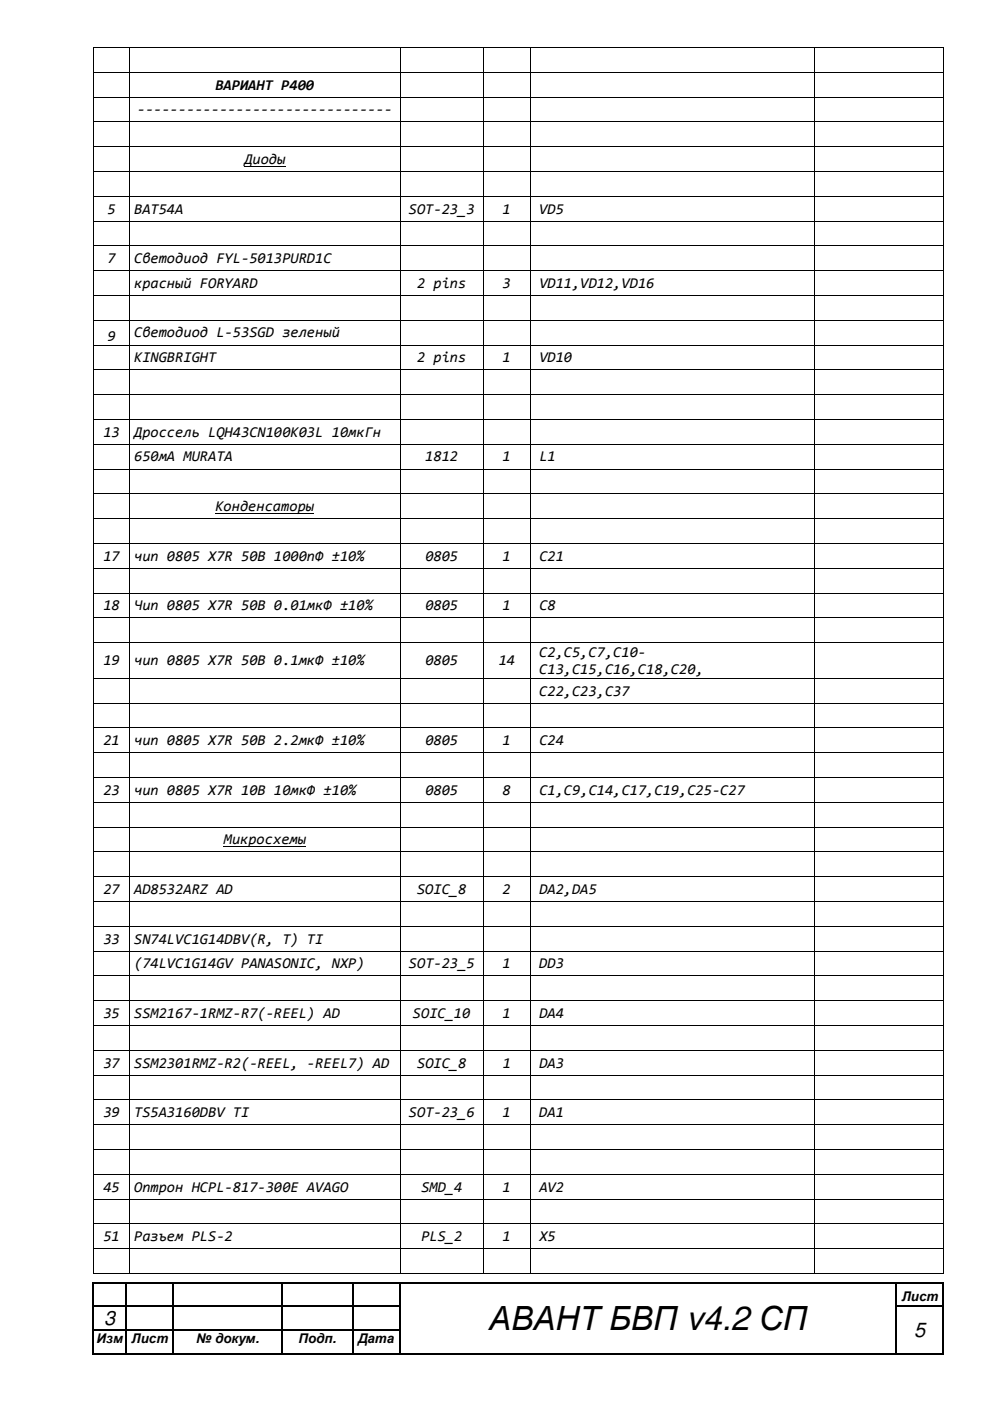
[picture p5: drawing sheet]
<svg xmlns="http://www.w3.org/2000/svg" width="210mm" height="297mm" viewBox="0 0 210 297" stroke-linecap="round" stroke-linejoin="round" font-family="sans-serif">
<defs><g id="words">
<text font-size="7.1" x="103.7" y="282">АВАНТ БВП v4.2 СП</text>
<g font-size="4.2">
<text x="22.1" y="281">3</text>
<text x="193.8" y="283.4">5</text>
</g>
<g font-size="3.2">
<text x="45.7" y="19">ВАРИАНТ Р400</text>
<text x="29.1" y="24.3">-------------------------------</text>
<text x="51.8" y="34.8">Диоды</text>
<text x="22.8" y="45.3">5</text>
<text x="28.4" y="45.3">BAT54A</text>
<text x="86.7" y="45.3">SOT-23_3</text>
<text x="106.6" y="45.3">1</text>
<text x="114.3" y="45.3">VD5</text>
<text x="22.8" y="55.8">7</text>
<text x="28.4" y="55.8">Светодиод FYL-5013PURD1C</text>
<text x="28.4" y="61">красный FORYARD</text>
<text x="88.4" y="61">2 pins</text>
<text x="106.6" y="61">3</text>
<text x="114.4" y="61">VD11,VD12,VD16</text>
<text x="28.4" y="71.5">Светодиод L-53SGD зеленый</text>
<text x="22.8" y="72.2">9</text>
<text x="28.4" y="76.8">KINGBRIGHT</text>
<text x="88.4" y="76.8">2 pins</text>
<text x="106.6" y="76.8">1</text>
<text x="114.4" y="76.8">VD10</text>
<text x="21.9" y="92.6">13</text>
<text x="28.5" y="92.6">Дроссель LQH43CN100K03L 10мкГн</text>
<text x="28.4" y="97.8">650мА MURATA</text>
<text x="90.2" y="97.8">1812</text>
<text x="106.6" y="97.8">1</text>
<text x="114.4" y="97.8">L1</text>
<text x="45.7" y="108.3">Конденсаторы</text>
<text x="21.9" y="118.9">17</text>
<text x="28.4" y="118.9">чип 0805 X7R 50В 1000пФ ±10%</text>
<text x="90.2" y="118.9">0805</text>
<text x="106.6" y="118.9">1</text>
<text x="114.4" y="118.9">C21</text>
<text x="21.9" y="129.4">18</text>
<text x="28.4" y="129.4">Чип 0805 X7R 50В 0.01мкФ ±10%</text>
<text x="90.2" y="129.4">0805</text>
<text x="106.6" y="129.4">1</text>
<text x="114.4" y="129.4">C8</text>
<text x="21.9" y="141.1">19</text>
<text x="28.4" y="141.1">чип 0805 X7R 50В 0.1мкФ ±10%</text>
<text x="90.2" y="141.1">0805</text>
<text x="105.7" y="141.1">14</text>
<text x="114.3" y="139.2">C2,C5,C7,C10-</text>
<text x="114.3" y="142.9">C13,C15,C16,C18,C20,</text>
<text x="114.3" y="147.5">C22,C23,C37</text>
<text x="21.9" y="158">21</text>
<text x="28.4" y="158">чип 0805 X7R 50В 2.2мкФ ±10%</text>
<text x="90.2" y="158">0805</text>
<text x="106.6" y="158">1</text>
<text x="114.4" y="158">C24</text>
<text x="21.9" y="168.5">23</text>
<text x="28.4" y="168.5">чип 0805 X7R 10В 10мкФ ±10%</text>
<text x="90.2" y="168.5">0805</text>
<text x="106.6" y="168.5">8</text>
<text x="114.4" y="168.5">C1,C9,C14,C17,C19,C25-C27</text>
<text x="47.5" y="179">Микросхемы</text>
<text x="21.9" y="189.6">27</text>
<text x="28.5" y="189.6">AD8532ARZ AD</text>
<text x="88.4" y="189.6">SOIC_8</text>
<text x="106.6" y="189.6">2</text>
<text x="114.4" y="189.6">DA2,DA5</text>
<text x="21.9" y="200.1">33</text>
<text x="28.4" y="200.1">SN74LVC1G14DBV(R, T) TI</text>
<text x="28.4" y="205.3">(74LVC1G14GV PANASONIC, NXP)</text>
<text x="86.7" y="205.3">SOT-23_5</text>
<text x="106.6" y="205.3">1</text>
<text x="114.3" y="205.3">DD3</text>
<text x="21.9" y="215.8">35</text>
<text x="28.4" y="215.8">SSM2167-1RMZ-R7(-REEL) AD</text>
<text x="87.6" y="215.8">SOIC_10</text>
<text x="106.6" y="215.8">1</text>
<text x="114.4" y="215.8">DA4</text>
<text x="21.9" y="226.4">37</text>
<text x="28.4" y="226.4">SSM2301RMZ-R2(-REEL, -REEL7) AD</text>
<text x="88.5" y="226.4">SOIC_8</text>
<text x="106.6" y="226.4">1</text>
<text x="114.4" y="226.4">DA3</text>
<text x="21.9" y="236.9">39</text>
<text x="28.4" y="236.9">TS5A3160DBV TI</text>
<text x="86.7" y="236.9">SOT-23_6</text>
<text x="106.6" y="236.9">1</text>
<text x="114.3" y="236.9">DA1</text>
<text x="21.9" y="252.6">45</text>
<text x="28.4" y="252.6">Оптрон HCPL-817-300E AVAGO</text>
<text x="89.3" y="252.6">SMD_4</text>
<text x="106.6" y="252.6">1</text>
<text x="114.4" y="252.6">AV2</text>
<text x="21.9" y="263.1">51</text>
<text x="28.4" y="263.1">Разъем PLS-2</text>
<text x="89.3" y="263.1">PLS_2</text>
<text x="106.6" y="263.1">1</text>
<text x="114.4" y="263.1">X5</text>
</g>
<g font-size="2.8">
<text x="191.2" y="275.8">Лист</text>
<text x="20.5" y="284.7">Изм</text>
<text x="27.9" y="284.7">Лист</text>
<text x="41.6" y="284.7">№ докум.</text>
<text x="63.3" y="284.7">Подп.</text>
<text x="75.9" y="284.7">Дата</text>
</g>
</g></defs>
<g fill="#000">
<path d="M19.6 10h.2v.2h-.2zM19.6 15.2h.2v.2h-.2zM27.3 10h.2v.2h-.2zM27.3 15.2h.2v.2h-.2zM84.8 10h.2v.2h-.2zM84.8 15.2h.2v.2h-.2zM102.4 10h.1v.2h-.1zM102.4 15.2h.1v.2h-.1zM112.4 10h.1v.2h-.1zM112.4 15.2h.1v.2h-.1zM172.6 10h.1v.2h-.1zM172.6 15.2h.1v.2h-.1z"/>
<path d="M200 10h.2v.2h-.2zM200 15.2h.2v.2h-.2zM19.6 20.5h.2v.2h-.2zM19.6 25.8h.2v.1h-.2zM19.6 31h.2v.2h-.2zM19.6 36.3h.2v.1h-.2zM27.3 20.5h.2v.2h-.2zM27.3 25.8h.2v.1h-.2zM27.3 31h.2v.2h-.2zM27.3 36.3h.2v.1h-.2zM84.8 20.5h.2v.2h-.2zM84.8 25.8h.2v.1h-.2z"/>
<path d="M84.8 31h.2v.2h-.2zM84.8 36.3h.2v.1h-.2zM102.4 20.5h.1v.2h-.1zM102.4 25.8h.1v.1h-.1zM102.4 31h.1v.2h-.1zM102.4 36.3h.1v.1h-.1zM112.4 20.5h.1v.2h-.1zM112.4 25.8h.1v.1h-.1zM112.4 31h.1v.2h-.1zM112.4 36.3h.1v.1h-.1zM172.6 20.5h.1v.2h-.1zM172.6 25.8h.1v.1h-.1z"/>
<path d="M172.6 31h.1v.2h-.1zM172.6 36.3h.1v.1h-.1zM200 20.5h.2v.2h-.2zM200 25.8h.2v.1h-.2zM200 31h.2v.2h-.2zM200 36.3h.2v.1h-.2zM19.6 41.5h.2v.2h-.2zM19.6 46.8h.2v.1h-.2zM19.6 52.1h.2v.1h-.2zM19.6 57.3h.2v.2h-.2zM27.3 41.5h.2v.2h-.2zM27.3 46.8h.2v.1h-.2z"/>
<path d="M27.3 52.1h.2v.1h-.2zM27.3 57.3h.2v.2h-.2zM84.8 41.5h.2v.2h-.2zM84.8 46.8h.2v.1h-.2zM84.8 52.1h.2v.1h-.2zM84.8 57.3h.2v.2h-.2zM102.4 41.5h.1v.2h-.1zM102.4 46.8h.1v.1h-.1zM102.4 52.1h.1v.1h-.1zM102.4 57.3h.1v.2h-.1zM112.4 41.5h.1v.2h-.1zM112.4 46.8h.1v.1h-.1z"/>
<path d="M112.4 52.1h.1v.1h-.1zM112.4 57.3h.1v.2h-.1zM172.6 41.5h.1v.2h-.1zM172.6 46.8h.1v.1h-.1zM172.6 52.1h.1v.1h-.1zM172.6 57.3h.1v.2h-.1zM200 41.5h.2v.2h-.2zM200 46.8h.2v.1h-.2zM200 52.1h.2v.1h-.2zM200 57.3h.2v.2h-.2zM19.6 62.6h.2v.1h-.2zM19.6 67.8h.2v.2h-.2z"/>
<path d="M19.6 73.1h.2v.1h-.2zM19.6 78.3h.2v.2h-.2zM27.3 62.6h.2v.1h-.2zM27.3 67.8h.2v.2h-.2zM27.3 73.1h.2v.1h-.2zM27.3 78.3h.2v.2h-.2zM84.8 62.6h.2v.1h-.2zM84.8 67.8h.2v.2h-.2zM84.8 73.1h.2v.1h-.2zM84.8 78.3h.2v.2h-.2zM102.4 62.6h.1v.1h-.1zM102.4 67.8h.1v.2h-.1z"/>
<path d="M102.4 73.1h.1v.1h-.1zM102.4 78.3h.1v.2h-.1zM112.4 62.6h.1v.1h-.1zM112.4 67.8h.1v.2h-.1zM112.4 73.1h.1v.1h-.1zM112.4 78.3h.1v.2h-.1zM172.6 62.6h.1v.1h-.1zM172.6 67.8h.1v.2h-.1zM172.6 73.1h.1v.1h-.1zM172.6 78.3h.1v.2h-.1zM200 62.6h.2v.1h-.2zM200 67.8h.2v.2h-.2z"/>
<path d="M200 73.1h.2v.1h-.2zM200 78.3h.2v.2h-.2zM19.6 83.6h.2v.2h-.2zM19.6 88.9h.2v.1h-.2zM19.6 94.1h.2v.2h-.2zM19.6 99.4h.2v.1h-.2zM27.3 83.6h.2v.2h-.2zM27.3 88.9h.2v.1h-.2zM27.3 94.1h.2v.2h-.2zM27.3 99.4h.2v.1h-.2zM84.8 83.6h.2v.2h-.2zM84.8 88.9h.2v.1h-.2z"/>
<path d="M84.8 94.1h.2v.2h-.2zM84.8 99.4h.2v.1h-.2zM102.4 83.6h.1v.2h-.1zM102.4 88.9h.1v.1h-.1zM102.4 94.1h.1v.2h-.1zM102.4 99.4h.1v.1h-.1zM112.4 83.6h.1v.2h-.1zM112.4 88.9h.1v.1h-.1zM112.4 94.1h.1v.2h-.1zM112.4 99.4h.1v.1h-.1zM172.6 83.6h.1v.2h-.1zM172.6 88.9h.1v.1h-.1z"/>
<path d="M172.6 94.1h.1v.2h-.1zM172.6 99.4h.1v.1h-.1zM200 83.6h.2v.2h-.2zM200 88.9h.2v.1h-.2zM200 94.1h.2v.2h-.2zM200 99.4h.2v.1h-.2zM19.6 104.6h.2v.2h-.2zM19.6 109.9h.2v.1h-.2zM19.6 115.1h.2v.2h-.2zM27.3 104.6h.2v.2h-.2zM27.3 109.9h.2v.1h-.2zM27.3 115.1h.2v.2h-.2z"/>
<path d="M84.8 104.6h.2v.2h-.2zM84.8 109.9h.2v.1h-.2zM84.8 115.1h.2v.2h-.2zM102.4 104.6h.1v.2h-.1zM102.4 109.9h.1v.1h-.1zM102.4 115.1h.1v.2h-.1zM112.4 104.6h.1v.2h-.1zM112.4 109.9h.1v.1h-.1zM112.4 115.1h.1v.2h-.1zM172.6 104.6h.1v.2h-.1zM172.6 109.9h.1v.1h-.1zM172.6 115.1h.1v.2h-.1z"/>
<path d="M200 104.6h.2v.2h-.2zM200 109.9h.2v.1h-.2zM200 115.1h.2v.2h-.2zM19.6 120.4h.2v.2h-.2zM19.6 125.6h.2v.2h-.2zM19.6 130.9h.2v.2h-.2zM19.6 136.1h.2v.2h-.2zM27.3 120.4h.2v.2h-.2zM27.3 125.6h.2v.2h-.2zM27.3 130.9h.2v.2h-.2zM27.3 136.1h.2v.2h-.2zM84.8 120.4h.2v.2h-.2z"/>
<path d="M84.8 125.6h.2v.2h-.2zM84.8 130.9h.2v.2h-.2zM84.8 136.1h.2v.2h-.2zM102.4 120.4h.1v.2h-.1zM102.4 125.6h.1v.2h-.1zM102.4 130.9h.1v.2h-.1zM102.4 136.1h.1v.2h-.1zM112.4 120.4h.1v.2h-.1zM112.4 125.6h.1v.2h-.1zM112.4 130.9h.1v.2h-.1zM112.4 136.1h.1v.2h-.1zM172.6 120.4h.1v.2h-.1z"/>
<path d="M172.6 125.6h.1v.2h-.1zM172.6 130.9h.1v.2h-.1zM172.6 136.1h.1v.2h-.1zM200 120.4h.2v.2h-.2zM200 125.6h.2v.2h-.2zM200 130.9h.2v.2h-.2zM200 136.1h.2v.2h-.2zM19.6 143.8h.2v.1h-.2zM19.6 149h.2v.2h-.2zM19.6 154.3h.2v.1h-.2zM19.6 159.6h.2v.1h-.2zM27.3 143.8h.2v.1h-.2z"/>
<path d="M27.3 149h.2v.2h-.2zM27.3 154.3h.2v.1h-.2zM27.3 159.6h.2v.1h-.2zM84.8 143.8h.2v.1h-.2zM84.8 149h.2v.2h-.2zM84.8 154.3h.2v.1h-.2zM84.8 159.6h.2v.1h-.2zM102.4 143.8h.1v.1h-.1zM102.4 149h.1v.2h-.1zM102.4 154.3h.1v.1h-.1zM102.4 159.6h.1v.1h-.1zM112.4 143.8h.1v.1h-.1z"/>
<path d="M112.4 149h.1v.2h-.1zM112.4 154.3h.1v.1h-.1zM112.4 159.6h.1v.1h-.1zM172.6 143.8h.1v.1h-.1zM172.6 149h.1v.2h-.1zM172.6 154.3h.1v.1h-.1zM172.6 159.6h.1v.1h-.1zM200 143.8h.2v.1h-.2zM200 149h.2v.2h-.2zM200 154.3h.2v.1h-.2zM200 159.6h.2v.1h-.2zM19.6 164.8h.2v.2h-.2z"/>
<path d="M19.6 170.1h.2v.1h-.2zM19.6 175.3h.2v.2h-.2zM27.3 164.8h.2v.2h-.2zM27.3 170.1h.2v.1h-.2zM27.3 175.3h.2v.2h-.2zM84.8 164.8h.2v.2h-.2zM84.8 170.1h.2v.1h-.2zM84.8 175.3h.2v.2h-.2zM102.4 164.8h.1v.2h-.1zM102.4 170.1h.1v.1h-.1zM102.4 175.3h.1v.2h-.1zM112.4 164.8h.1v.2h-.1z"/>
<path d="M112.4 170.1h.1v.1h-.1zM112.4 175.3h.1v.2h-.1zM172.6 164.8h.1v.2h-.1zM172.6 170.1h.1v.1h-.1zM172.6 175.3h.1v.2h-.1zM200 164.8h.2v.2h-.2zM200 170.1h.2v.1h-.2zM200 175.3h.2v.2h-.2zM19.6 180.6h.2v.1h-.2zM19.6 185.8h.2v.2h-.2zM19.6 191.1h.2v.2h-.2zM19.6 196.3h.2v.2h-.2z"/>
<path d="M27.3 180.6h.2v.1h-.2zM27.3 185.8h.2v.2h-.2zM27.3 191.1h.2v.2h-.2zM27.3 196.3h.2v.2h-.2zM84.8 180.6h.2v.1h-.2zM84.8 185.8h.2v.2h-.2zM84.8 191.1h.2v.2h-.2zM84.8 196.3h.2v.2h-.2zM102.4 180.6h.1v.1h-.1zM102.4 185.8h.1v.2h-.1zM102.4 191.1h.1v.2h-.1zM102.4 196.3h.1v.2h-.1z"/>
<path d="M112.4 180.6h.1v.1h-.1zM112.4 185.8h.1v.2h-.1zM112.4 191.1h.1v.2h-.1zM112.4 196.3h.1v.2h-.1zM172.6 180.6h.1v.1h-.1zM172.6 185.8h.1v.2h-.1zM172.6 191.1h.1v.2h-.1zM172.6 196.3h.1v.2h-.1zM200 180.6h.2v.1h-.2zM200 185.8h.2v.2h-.2zM200 191.1h.2v.2h-.2zM200 196.3h.2v.2h-.2z"/>
<path d="M19.6 201.6h.2v.2h-.2zM19.6 206.8h.2v.2h-.2zM19.6 212.1h.2v.2h-.2zM19.6 217.3h.2v.2h-.2zM27.3 201.6h.2v.2h-.2zM27.3 206.8h.2v.2h-.2zM27.3 212.1h.2v.2h-.2zM27.3 217.3h.2v.2h-.2zM84.8 201.6h.2v.2h-.2zM84.8 206.8h.2v.2h-.2zM84.8 212.1h.2v.2h-.2zM84.8 217.3h.2v.2h-.2z"/>
<path d="M102.4 201.6h.1v.2h-.1zM102.4 206.8h.1v.2h-.1zM102.4 212.1h.1v.2h-.1zM102.4 217.3h.1v.2h-.1zM112.4 201.6h.1v.2h-.1zM112.4 206.8h.1v.2h-.1zM112.4 212.1h.1v.2h-.1zM112.4 217.3h.1v.2h-.1zM172.6 201.6h.1v.2h-.1zM172.6 206.8h.1v.2h-.1zM172.6 212.1h.1v.2h-.1zM172.6 217.3h.1v.2h-.1z"/>
<path d="M200 201.6h.2v.2h-.2zM200 206.8h.2v.2h-.2zM200 212.1h.2v.2h-.2zM200 217.3h.2v.2h-.2zM19.6 222.6h.2v.2h-.2zM19.6 227.9h.2v.1h-.2zM19.6 233.1h.2v.2h-.2zM19.6 238.4h.2v.1h-.2zM27.3 222.6h.2v.2h-.2zM27.3 227.9h.2v.1h-.2zM27.3 233.1h.2v.2h-.2zM27.3 238.4h.2v.1h-.2z"/>
<path d="M84.8 222.6h.2v.2h-.2zM84.8 227.9h.2v.1h-.2zM84.8 233.1h.2v.2h-.2zM84.8 238.4h.2v.1h-.2zM102.4 222.6h.1v.2h-.1zM102.4 227.9h.1v.1h-.1zM102.4 233.1h.1v.2h-.1zM102.4 238.4h.1v.1h-.1zM112.4 222.6h.1v.2h-.1zM112.4 227.9h.1v.1h-.1zM112.4 233.1h.1v.2h-.1zM112.4 238.4h.1v.1h-.1z"/>
<path d="M172.6 222.6h.1v.2h-.1zM172.6 227.9h.1v.1h-.1zM172.6 233.1h.1v.2h-.1zM172.6 238.4h.1v.1h-.1zM200 222.6h.2v.2h-.2zM200 227.9h.2v.1h-.2zM200 233.1h.2v.2h-.2zM200 238.4h.2v.1h-.2zM19.6 243.6h.2v.2h-.2zM19.6 248.9h.2v.1h-.2zM19.6 254.2h.2v.1h-.2zM19.6 259.4h.2v.2h-.2z"/>
<path d="M27.3 243.6h.2v.2h-.2zM27.3 248.9h.2v.1h-.2zM27.3 254.2h.2v.1h-.2zM27.3 259.4h.2v.2h-.2zM84.8 243.6h.2v.2h-.2zM84.8 248.9h.2v.1h-.2zM84.8 254.2h.2v.1h-.2zM84.8 259.4h.2v.2h-.2zM102.4 243.6h.1v.2h-.1zM102.4 248.9h.1v.1h-.1zM102.4 254.2h.1v.1h-.1zM102.4 259.4h.1v.2h-.1z"/>
<path d="M112.4 243.6h.1v.2h-.1zM112.4 248.9h.1v.1h-.1zM112.4 254.2h.1v.1h-.1zM112.4 259.4h.1v.2h-.1zM172.6 243.6h.1v.2h-.1zM172.6 248.9h.1v.1h-.1zM172.6 254.2h.1v.1h-.1zM172.6 259.4h.1v.2h-.1zM200 243.6h.2v.2h-.2zM200 248.9h.2v.1h-.2zM200 254.2h.2v.1h-.2zM200 259.4h.2v.2h-.2z"/>
<path d="M19.6 271.9h.3v.2h-.3zM19.6 276.9h.3v.2h-.3zM19.6 264.7h.2v.1h-.2zM19.6 269.9h.2v.2h-.2zM26.6 271.9h.3v.2h-.3zM26.6 276.9h.3v.2h-.3zM27.3 264.7h.2v.1h-.2zM27.3 269.9h.2v.2h-.2zM36.6 271.9h.3v.2h-.3zM36.6 276.9h.3v.2h-.3zM59.6 271.9h.3v.2h-.3zM59.6 276.9h.3v.2h-.3z"/>
<path d="M74.6 271.9h.3v.2h-.3zM74.6 276.9h.3v.2h-.3zM84.6 271.9h.3v.2h-.3zM84.6 276.9h.3v.2h-.3zM84.8 264.7h.2v.1h-.2zM84.8 269.9h.2v.2h-.2zM102.4 264.7h.1v.1h-.1zM102.4 269.9h.1v.2h-.1zM112.4 264.7h.1v.1h-.1zM112.4 269.9h.1v.2h-.1zM172.6 264.7h.1v.1h-.1zM172.6 269.9h.1v.2h-.1z"/>
<path d="M189.9 271.9h.2v.2h-.2zM189.9 276.9h.2v.2h-.2zM199.9 271.9h.3v.2h-.3zM199.9 276.9h.3v.2h-.3zM200 264.7h.2v.1h-.2zM200 269.9h.2v.2h-.2zM19.6 281.9h.3v.3h-.3zM19.6 286.9h.3v.2h-.3zM26.6 281.9h.3v.3h-.3zM26.6 286.9h.3v.2h-.3zM36.6 281.9h.3v.3h-.3zM36.6 286.9h.3v.2h-.3z"/>
<path d="M59.6 281.9h.3v.3h-.3zM59.6 286.9h.3v.2h-.3zM74.6 281.9h.3v.3h-.3zM74.6 286.9h.3v.2h-.3zM84.6 281.9h.3v.3h-.3zM84.6 286.9h.3v.2h-.3zM189.9 281.9h.2v.3h-.2zM189.9 286.9h.2v.2h-.2zM199.9 281.9h.3v.3h-.3zM199.9 286.9h.3v.2h-.3z"/>
</g>
<g fill="none" stroke="#000" stroke-width=".25">
<path d="M19.7 272.1v4.8M19.7 277.1v4.8M19.9 272h6.7M19.9 277h6.7M26.8 272.1v4.8M26.8 277.1v4.8M26.9 272h9.7M26.9 277h9.7M36.7 272.1v4.8M36.7 277.1v4.8M36.9 272h22.7M36.9 277h22.7"/>
<path d="M59.7 272.1v4.8M59.7 277.1v4.8M59.9 272h14.7M59.9 277h14.7M74.8 272.1v4.8M74.8 277.1v4.8M74.9 272h9.7M74.9 277h9.7M84.8 272.1v4.8M84.8 277.1v4.8M84.9 272h105M190 272.1v4.8"/>
<path d="M190 277.1v4.8M190.1 272h9.8M190.1 277h9.8M200 272.1v4.8M200 277.1v4.8M19.7 282.2v4.7M19.9 282h6.7M19.9 287h6.7M26.8 282.2v4.7M26.9 282h9.7M26.9 287h9.7M36.7 282.2v4.7"/>
<path d="M36.9 282h22.7M36.9 287h22.7M59.7 282.2v4.7M59.9 282h14.7M59.9 287h14.7M74.8 282.2v4.7M74.9 282h9.7M74.9 287h9.7M84.8 282.2v4.7M84.9 287h105M190 282.2v4.7M190.1 287h9.8"/>
<path d="M200 282.2v4.7"/>
</g>
<g fill="none" stroke="#000" stroke-width=".21">
<path d="M19.7 10.2v5M19.7 15.4v5.1M19.8 10.1h7.5M19.8 15.3h7.5M27.4 10.2v5M27.4 15.4v5.1M27.5 10.1h57.3M27.5 15.3h57.3M84.9 10.2v5M84.9 15.4v5.1M85 10.1h17.4M85 15.3h17.4"/>
<path d="M102.4 10.2v5M102.4 15.4v5.1M102.5 10.1h9.9M102.5 15.3h9.9M112.4 10.2v5M112.4 15.4v5.1M112.5 10.1h60.1M112.5 15.3h60.1M172.6 10.2v5M172.6 15.4v5.1M172.7 10.1h27.3M172.7 15.3h27.3"/>
<path d="M200.1 10.2v5M200.1 15.4v5.1M19.7 20.7v5.1M19.7 25.9v5.1M19.7 31.2v5.1M19.7 36.4v5.1M19.8 20.6h7.5M19.8 25.9h7.5M19.8 31.1h7.5M19.8 36.4h7.5M27.4 20.7v5.1M27.4 25.9v5.1"/>
<path d="M27.4 31.2v5.1M27.4 36.4v5.1M27.5 20.6h57.3M27.5 25.9h57.3M27.5 31.1h57.3M27.5 36.4h57.3M51.8 35.3h8.7M84.9 20.7v5.1M84.9 25.9v5.1M84.9 31.2v5.1M84.9 36.4v5.1M85 20.6h17.4"/>
<path d="M85 25.9h17.4M85 31.1h17.4M85 36.4h17.4M102.4 20.7v5.1M102.4 25.9v5.1M102.4 31.2v5.1M102.4 36.4v5.1M102.5 20.6h9.9M102.5 25.9h9.9M102.5 31.1h9.9M102.5 36.4h9.9M112.4 20.7v5.1"/>
<path d="M112.4 25.9v5.1M112.4 31.2v5.1M112.4 36.4v5.1M112.5 20.6h60.1M112.5 25.9h60.1M112.5 31.1h60.1M112.5 36.4h60.1M172.6 20.7v5.1M172.6 25.9v5.1M172.6 31.2v5.1M172.6 36.4v5.1M172.7 20.6h27.3"/>
<path d="M172.7 25.9h27.3M172.7 31.1h27.3M172.7 36.4h27.3M200.1 20.7v5.1M200.1 25.9v5.1M200.1 31.2v5.1M200.1 36.4v5.1M19.7 41.7v5.1M19.7 46.9v5.2M19.7 52.2v5.1M19.7 57.5v5.1M19.8 41.6h7.5"/>
<path d="M19.8 46.9h7.5M19.8 52.2h7.5M19.8 57.4h7.5M27.4 41.7v5.1M27.4 46.9v5.2M27.4 52.2v5.1M27.4 57.5v5.1M27.5 41.6h57.3M27.5 46.9h57.3M27.5 52.2h57.3M27.5 57.4h57.3M84.9 41.7v5.1"/>
<path d="M84.9 46.9v5.2M84.9 52.2v5.1M84.9 57.5v5.1M85 41.6h17.4M85 46.9h17.4M85 52.2h17.4M85 57.4h17.4M102.4 41.7v5.1M102.4 46.9v5.2M102.4 52.2v5.1M102.4 57.5v5.1M102.5 41.6h9.9"/>
<path d="M102.5 46.9h9.9M102.5 52.2h9.9M102.5 57.4h9.9M112.4 41.7v5.1M112.4 46.9v5.2M112.4 52.2v5.1M112.4 57.5v5.1M112.5 41.6h60.1M112.5 46.9h60.1M112.5 52.2h60.1M112.5 57.4h60.1M172.6 41.7v5.1"/>
<path d="M172.6 46.9v5.2M172.6 52.2v5.1M172.6 57.5v5.1M172.7 41.6h27.3M172.7 46.9h27.3M172.7 52.2h27.3M172.7 57.4h27.3M200.1 41.7v5.1M200.1 46.9v5.2M200.1 52.2v5.1M200.1 57.5v5.1M19.7 62.7v5.1"/>
<path d="M19.7 68v5.1M19.7 73.2v5.1M19.7 78.5v5.1M19.8 62.7h7.5M19.8 67.9h7.5M19.8 73.2h7.5M19.8 78.4h7.5M27.4 62.7v5.1M27.4 68v5.1M27.4 73.2v5.1M27.4 78.5v5.1M27.5 62.7h57.3"/>
<path d="M27.5 67.9h57.3M27.5 73.2h57.3M27.5 78.4h57.3M84.9 62.7v5.1M84.9 68v5.1M84.9 73.2v5.1M84.9 78.5v5.1M85 62.7h17.4M85 67.9h17.4M85 73.2h17.4M85 78.4h17.4M102.4 62.7v5.1"/>
<path d="M102.4 68v5.1M102.4 73.2v5.1M102.4 78.5v5.1M102.5 62.7h9.9M102.5 67.9h9.9M102.5 73.2h9.9M102.5 78.4h9.9M112.4 62.7v5.1M112.4 68v5.1M112.4 73.2v5.1M112.4 78.5v5.1M112.5 62.7h60.1"/>
<path d="M112.5 67.9h60.1M112.5 73.2h60.1M112.5 78.4h60.1M172.6 62.7v5.1M172.6 68v5.1M172.6 73.2v5.1M172.6 78.5v5.1M172.7 62.7h27.3M172.7 67.9h27.3M172.7 73.2h27.3M172.7 78.4h27.3M200.1 62.7v5.1"/>
<path d="M200.1 68v5.1M200.1 73.2v5.1M200.1 78.5v5.1M19.7 83.8v5.1M19.7 89v5.1M19.7 94.3v5.1M19.7 99.5v5.1M19.8 83.7h7.5M19.8 88.9h7.5M19.8 94.2h7.5M19.8 99.4h7.5M27.4 83.8v5.1"/>
<path d="M27.4 89v5.1M27.4 94.3v5.1M27.4 99.5v5.1M27.5 83.7h57.3M27.5 88.9h57.3M27.5 94.2h57.3M27.5 99.4h57.3M84.9 83.8v5.1M84.9 89v5.1M84.9 94.3v5.1M84.9 99.5v5.1M85 83.7h17.4"/>
<path d="M85 88.9h17.4M85 94.2h17.4M85 99.4h17.4M102.4 83.8v5.1M102.4 89v5.1M102.4 94.3v5.1M102.4 99.5v5.1M102.5 83.7h9.9M102.5 88.9h9.9M102.5 94.2h9.9M102.5 99.4h9.9M112.4 83.8v5.1"/>
<path d="M112.4 89v5.1M112.4 94.3v5.1M112.4 99.5v5.1M112.5 83.7h60.1M112.5 88.9h60.1M112.5 94.2h60.1M112.5 99.4h60.1M172.6 83.8v5.1M172.6 89v5.1M172.6 94.3v5.1M172.6 99.5v5.1M172.7 83.7h27.3"/>
<path d="M172.7 88.9h27.3M172.7 94.2h27.3M172.7 99.4h27.3M200.1 83.8v5.1M200.1 89v5.1M200.1 94.3v5.1M200.1 99.5v5.1M19.7 104.8v5.1M19.7 110v5.1M19.7 115.3v5.1M19.8 104.7h7.5M19.8 109.9h7.5"/>
<path d="M19.8 115.2h7.5M27.4 104.8v5.1M27.4 110v5.1M27.4 115.3v5.1M27.5 104.7h57.3M27.5 109.9h57.3M27.5 115.2h57.3M45.7 108.9h20.9M84.9 104.8v5.1M84.9 110v5.1M84.9 115.3v5.1M85 104.7h17.4"/>
<path d="M85 109.9h17.4M85 115.2h17.4M102.4 104.8v5.1M102.4 110v5.1M102.4 115.3v5.1M102.5 104.7h9.9M102.5 109.9h9.9M102.5 115.2h9.9M112.4 104.8v5.1M112.4 110v5.1M112.4 115.3v5.1M112.5 104.7h60.1"/>
<path d="M112.5 109.9h60.1M112.5 115.2h60.1M172.6 104.8v5.1M172.6 110v5.1M172.6 115.3v5.1M172.7 104.7h27.3M172.7 109.9h27.3M172.7 115.2h27.3M200.1 104.8v5.1M200.1 110v5.1M200.1 115.3v5.1M19.7 120.6v5"/>
<path d="M19.7 125.8v5.1M19.7 131.1v5M19.7 136.3v7.5M19.8 120.5h7.5M19.8 125.7h7.5M19.8 131h7.5M19.8 136.2h7.5M27.4 120.6v5M27.4 125.8v5.1M27.4 131.1v5M27.4 136.3v7.5M27.5 120.5h57.3"/>
<path d="M27.5 125.7h57.3M27.5 131h57.3M27.5 136.2h57.3M84.9 120.6v5M84.9 125.8v5.1M84.9 131.1v5M84.9 136.3v7.5M85 120.5h17.4M85 125.7h17.4M85 131h17.4M85 136.2h17.4M102.4 120.6v5"/>
<path d="M102.4 125.8v5.1M102.4 131.1v5M102.4 136.3v7.5M102.5 120.5h9.9M102.5 125.7h9.9M102.5 131h9.9M102.5 136.2h9.9M112.4 120.6v5M112.4 125.8v5.1M112.4 131.1v5M112.4 136.3v7.5M112.5 120.5h60.1"/>
<path d="M112.5 125.7h60.1M112.5 131h60.1M112.5 136.2h60.1M172.6 120.6v5M172.6 125.8v5.1M172.6 131.1v5M172.6 136.3v7.5M172.7 120.5h27.3M172.7 125.7h27.3M172.7 131h27.3M172.7 136.2h27.3M200.1 120.6v5"/>
<path d="M200.1 125.8v5.1M200.1 131.1v5M200.1 136.3v7.5M19.7 143.9v5.1M19.7 149.2v5.1M19.7 154.4v5.2M19.7 159.7v5.1M19.8 143.8h7.5M19.8 149.1h7.5M19.8 154.3h7.5M19.8 159.6h7.5M27.4 143.9v5.1"/>
<path d="M27.4 149.2v5.1M27.4 154.4v5.2M27.4 159.7v5.1M27.5 143.8h57.3M27.5 149.1h57.3M27.5 154.3h57.3M27.5 159.6h57.3M84.9 143.9v5.1M84.9 149.2v5.1M84.9 154.4v5.2M84.9 159.7v5.1M85 143.8h17.4"/>
<path d="M85 149.1h17.4M85 154.3h17.4M85 159.6h17.4M102.4 143.9v5.1M102.4 149.2v5.1M102.4 154.4v5.2M102.4 159.7v5.1M102.5 143.8h9.9M102.5 149.1h9.9M102.5 154.3h9.9M102.5 159.6h9.9M112.4 143.9v5.1"/>
<path d="M112.4 149.2v5.1M112.4 154.4v5.2M112.4 159.7v5.1M112.5 143.8h60.1M112.5 149.1h60.1M112.5 154.3h60.1M112.5 159.6h60.1M172.6 143.9v5.1M172.6 149.2v5.1M172.6 154.4v5.2M172.6 159.7v5.1M172.7 143.8h27.3"/>
<path d="M172.7 149.1h27.3M172.7 154.3h27.3M172.7 159.6h27.3M200.1 143.9v5.1M200.1 149.2v5.1M200.1 154.4v5.2M200.1 159.7v5.1M19.7 165v5.1M19.7 170.2v5.1M19.7 175.5v5.1M19.8 164.9h7.5M19.8 170.1h7.5"/>
<path d="M19.8 175.4h7.5M27.4 165v5.1M27.4 170.2v5.1M27.4 175.5v5.1M27.5 164.9h57.3M27.5 170.1h57.3M27.5 175.4h57.3M47.5 179.6h17.4M84.9 165v5.1M84.9 170.2v5.1M84.9 175.5v5.1M85 164.9h17.4"/>
<path d="M85 170.1h17.4M85 175.4h17.4M102.4 165v5.1M102.4 170.2v5.1M102.4 175.5v5.1M102.5 164.9h9.9M102.5 170.1h9.9M102.5 175.4h9.9M112.4 165v5.1M112.4 170.2v5.1M112.4 175.5v5.1M112.5 164.9h60.1"/>
<path d="M112.5 170.1h60.1M112.5 175.4h60.1M172.6 165v5.1M172.6 170.2v5.1M172.6 175.5v5.1M172.7 164.9h27.3M172.7 170.1h27.3M172.7 175.4h27.3M200.1 165v5.1M200.1 170.2v5.1M200.1 175.5v5.1M19.7 180.7v5.1"/>
<path d="M19.7 186v5.1M19.7 191.3v5M19.7 196.5v5.1M19.8 180.6h7.5M19.8 185.9h7.5M19.8 191.2h7.5M19.8 196.4h7.5M27.4 180.7v5.1M27.4 186v5.1M27.4 191.3v5M27.4 196.5v5.1M27.5 180.6h57.3"/>
<path d="M27.5 185.9h57.3M27.5 191.2h57.3M27.5 196.4h57.3M84.9 180.7v5.1M84.9 186v5.1M84.9 191.3v5M84.9 196.5v5.1M85 180.6h17.4M85 185.9h17.4M85 191.2h17.4M85 196.4h17.4M102.4 180.7v5.1"/>
<path d="M102.4 186v5.1M102.4 191.3v5M102.4 196.5v5.1M102.5 180.6h9.9M102.5 185.9h9.9M102.5 191.2h9.9M102.5 196.4h9.9M112.4 180.7v5.1M112.4 186v5.1M112.4 191.3v5M112.4 196.5v5.1M112.5 180.6h60.1"/>
<path d="M112.5 185.9h60.1M112.5 191.2h60.1M112.5 196.4h60.1M172.6 180.7v5.1M172.6 186v5.1M172.6 191.3v5M172.6 196.5v5.1M172.7 180.6h27.3M172.7 185.9h27.3M172.7 191.2h27.3M172.7 196.4h27.3M200.1 180.7v5.1"/>
<path d="M200.1 186v5.1M200.1 191.3v5M200.1 196.5v5.1M19.7 201.8v5M19.7 207v5.1M19.7 212.3v5M19.7 217.5v5.1M19.8 201.7h7.5M19.8 206.9h7.5M19.8 212.2h7.5M19.8 217.4h7.5M27.4 201.8v5"/>
<path d="M27.4 207v5.1M27.4 212.3v5M27.4 217.5v5.1M27.5 201.7h57.3M27.5 206.9h57.3M27.5 212.2h57.3M27.5 217.4h57.3M84.9 201.8v5M84.9 207v5.1M84.9 212.3v5M84.9 217.5v5.1M85 201.7h17.4"/>
<path d="M85 206.9h17.4M85 212.2h17.4M85 217.4h17.4M102.4 201.8v5M102.4 207v5.1M102.4 212.3v5M102.4 217.5v5.1M102.5 201.7h9.9M102.5 206.9h9.9M102.5 212.2h9.9M102.5 217.4h9.9M112.4 201.8v5"/>
<path d="M112.4 207v5.1M112.4 212.3v5M112.4 217.5v5.1M112.5 201.7h60.1M112.5 206.9h60.1M112.5 212.2h60.1M112.5 217.4h60.1M172.6 201.8v5M172.6 207v5.1M172.6 212.3v5M172.6 217.5v5.1M172.7 201.7h27.3"/>
<path d="M172.7 206.9h27.3M172.7 212.2h27.3M172.7 217.4h27.3M200.1 201.8v5M200.1 207v5.1M200.1 212.3v5M200.1 217.5v5.1M19.7 222.8v5.1M19.7 228v5.1M19.7 233.3v5.1M19.7 238.5v5.1M19.8 222.7h7.5"/>
<path d="M19.8 228h7.5M19.8 233.2h7.5M19.8 238.5h7.5M27.4 222.8v5.1M27.4 228v5.1M27.4 233.3v5.1M27.4 238.5v5.1M27.5 222.7h57.3M27.5 228h57.3M27.5 233.2h57.3M27.5 238.5h57.3M84.9 222.8v5.1"/>
<path d="M84.9 228v5.1M84.9 233.3v5.1M84.9 238.5v5.1M85 222.7h17.4M85 228h17.4M85 233.2h17.4M85 238.5h17.4M102.4 222.8v5.1M102.4 228v5.1M102.4 233.3v5.1M102.4 238.5v5.1M102.5 222.7h9.9"/>
<path d="M102.5 228h9.9M102.5 233.2h9.9M102.5 238.5h9.9M112.4 222.8v5.1M112.4 228v5.1M112.4 233.3v5.1M112.4 238.5v5.1M112.5 222.7h60.1M112.5 228h60.1M112.5 233.2h60.1M112.5 238.5h60.1M172.6 222.8v5.1"/>
<path d="M172.6 228v5.1M172.6 233.3v5.1M172.6 238.5v5.1M172.7 222.7h27.3M172.7 228h27.3M172.7 233.2h27.3M172.7 238.5h27.3M200.1 222.8v5.1M200.1 228v5.1M200.1 233.3v5.1M200.1 238.5v5.1M19.7 243.8v5.1"/>
<path d="M19.7 249v5.2M19.7 254.3v5.1M19.7 259.6v5.1M19.8 243.7h7.5M19.8 249h7.5M19.8 254.3h7.5M19.8 259.5h7.5M27.4 243.8v5.1M27.4 249v5.2M27.4 254.3v5.1M27.4 259.6v5.1M27.5 243.7h57.3"/>
<path d="M27.5 249h57.3M27.5 254.3h57.3M27.5 259.5h57.3M84.9 243.8v5.1M84.9 249v5.2M84.9 254.3v5.1M84.9 259.6v5.1M85 243.7h17.4M85 249h17.4M85 254.3h17.4M85 259.5h17.4M102.4 243.8v5.1"/>
<path d="M102.4 249v5.2M102.4 254.3v5.1M102.4 259.6v5.1M102.5 243.7h9.9M102.5 249h9.9M102.5 254.3h9.9M102.5 259.5h9.9M112.4 243.8v5.1M112.4 249v5.2M112.4 254.3v5.1M112.4 259.6v5.1M112.5 243.7h60.1"/>
<path d="M112.5 249h60.1M112.5 254.3h60.1M112.5 259.5h60.1M172.6 243.8v5.1M172.6 249v5.2M172.6 254.3v5.1M172.6 259.6v5.1M172.7 243.7h27.3M172.7 249h27.3M172.7 254.3h27.3M172.7 259.5h27.3M200.1 243.8v5.1"/>
<path d="M200.1 249v5.2M200.1 254.3v5.1M200.1 259.6v5.1M19.7 264.8v5.1M19.8 264.8h7.5M19.8 270h7.5M27.4 264.8v5.1M27.5 264.8h57.3M27.5 270h57.3M84.9 264.8v5.1M85 264.8h17.4M85 270h17.4"/>
<path d="M102.4 264.8v5.1M102.5 264.8h9.9M102.5 270h9.9M112.4 264.8v5.1M112.5 264.8h60.1M112.5 270h60.1M172.6 264.8v5.1M172.7 264.8h27.3M172.7 270h27.3M200.1 264.8v5.1"/>
</g>
<use href="#words"/>
</svg>
